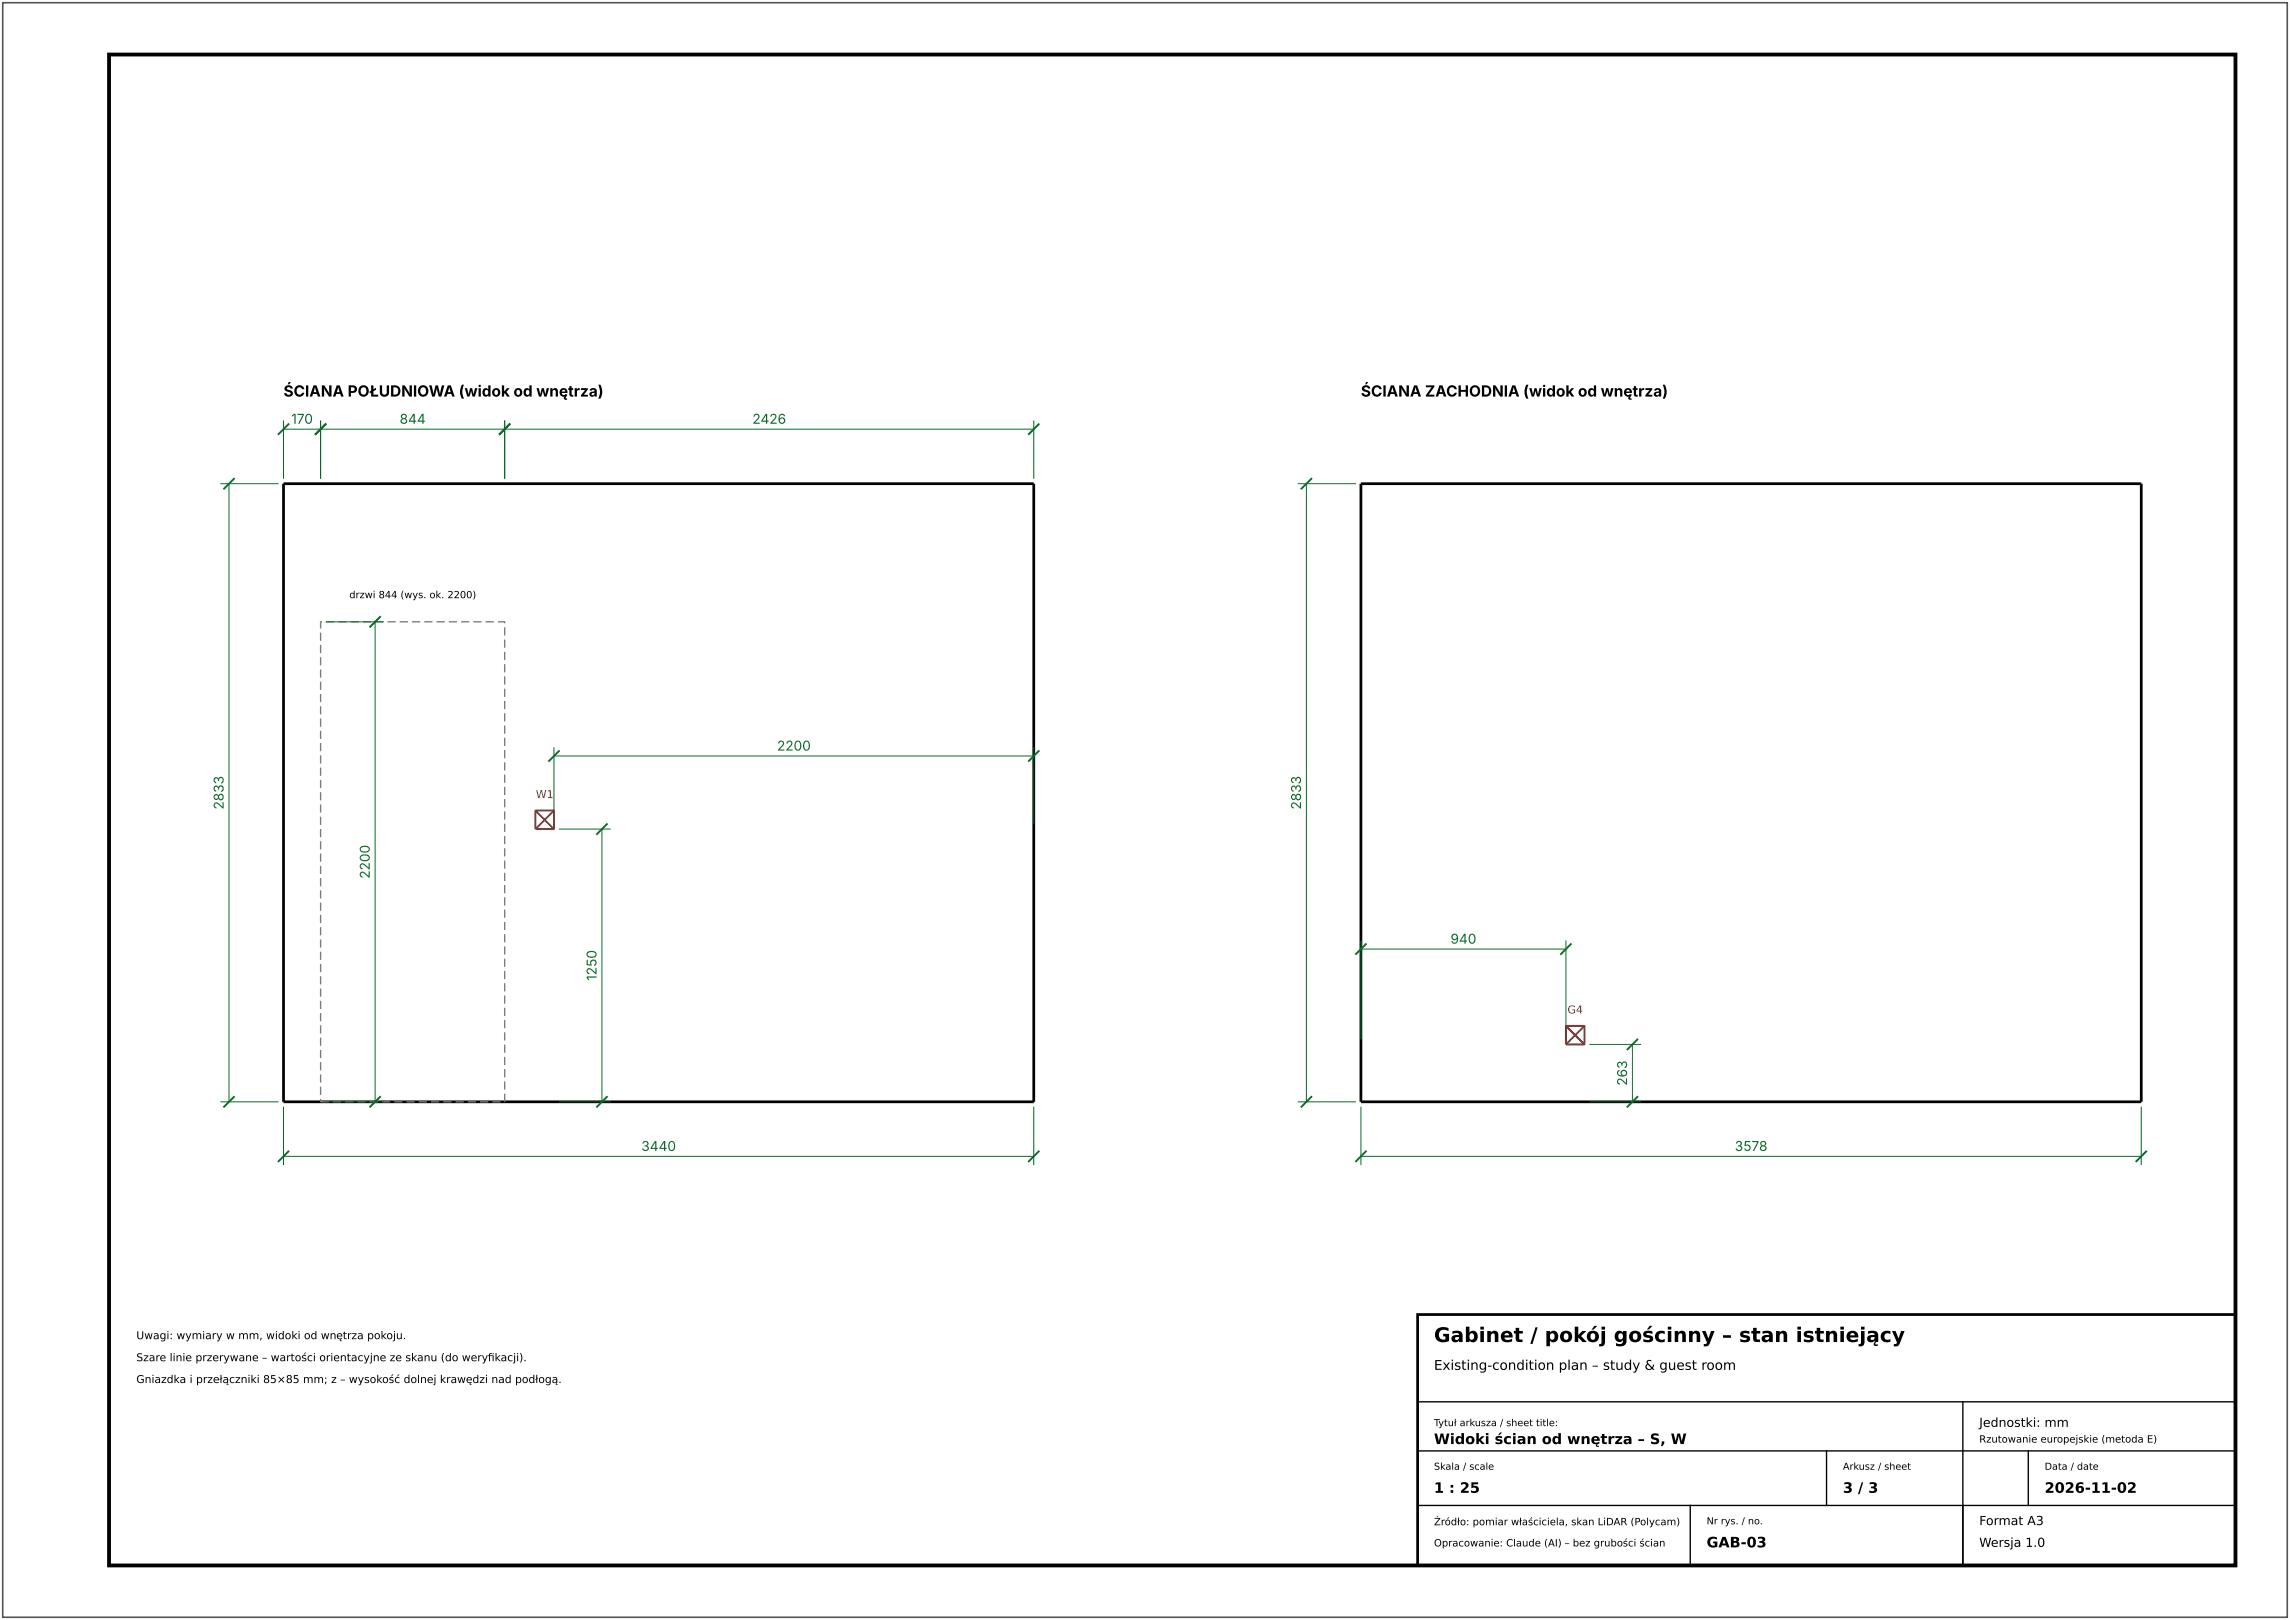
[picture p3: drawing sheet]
<svg xmlns="http://www.w3.org/2000/svg" width="420mm" height="297mm" viewBox="0 0 420 297" stroke-linecap="round" stroke-linejoin="round" font-family="sans-serif">
<defs><g id="words">
<text font-size="3.7" x="263" y="246">Gabinet / pokój gościnny – stan istniejący</text>
<g font-size="2.8">
<text x="52" y="72.7">ŚCIANA POŁUDNIOWA (widok od wnętrza)</text>
<text x="249.6" y="72.7">ŚCIANA ZACHODNIA (widok od wnętrza)</text>
</g>
<g font-size="2.6">
<text x="263" y="264.7">Widoki ścian od wnętrza – S, W</text>
<text x="263" y="273.7">1 : 25</text>
<text x="338" y="273.7">3 / 3</text>
<text x="375" y="273.7">2026-11-02</text>
<text x="313" y="283.7">GAB-03</text>
</g>
<g font-size="2.5" fill="#0b6b2a">
<text x="53.4" y="77.7">170</text>
<text x="73.3" y="77.7">844</text>
<text x="138" y="77.7">2426</text>
<text x="142.5" y="137.6">2200</text>
<text x="41" y="148.4" transform="rotate(-90 41 148.4)">2833</text>
<text x="238.6" y="148.4" transform="rotate(-90 238.6 148.4)">2833</text>
<text x="67.8" y="161.1" transform="rotate(-90 67.8 161.1)">2200</text>
<text x="266" y="173">940</text>
<text x="109.4" y="179.8" transform="rotate(-90 109.4 179.8)">1250</text>
<text x="298.4" y="199" transform="rotate(-90 298.4 199)">263</text>
<text x="117.6" y="211">3440</text>
<text x="318.2" y="211">3578</text>
</g>
<text font-size="2.5" x="263" y="251.1">Existing-condition plan – study &amp; guest room</text>
<g font-size="2.3">
<text x="363" y="261.6">Jednostki: mm</text>
<text x="363" y="279.6">Format A3</text>
<text x="363" y="283.6">Wersja 1.0</text>
</g>
<g font-size="2" fill="#c0261f">
<text x="98.3" y="146.3">W1</text>
<text x="287.5" y="185.8">G4</text>
</g>
<g font-size="2">
<text x="25" y="245.5">Uwagi: wymiary w mm, widoki od wnętrza pokoju.</text>
<text x="25" y="249.6">Szare linie przerywane – wartości orientacyjne ze skanu (do weryfkacji).</text>
<text x="89.5" y="249.6">i</text>
<text x="25" y="253.6">Gniazdka i przełączniki 85×85 mm; z – wysokość dolnej krawędzi nad podłogą.</text>
</g>
<g font-size="1.8">
<text x="64.1" y="109.7">drzwi 844 (wys. ok. 2200)</text>
<text x="263" y="261.5">Tytuł arkusza / sheet title:</text>
<text x="263" y="269.5">Skala / scale</text>
<text x="338" y="269.5">Arkusz / sheet</text>
<text x="363" y="264.5">Rzutowanie europejskie (metoda E)</text>
<text x="375" y="269.5">Data / date</text>
<text x="263" y="279.6">Źródło: pomiar właściciela, skan LiDAR (Polycam)</text>
<text x="313" y="279.5">Nr rys. / no.</text>
<text x="263" y="283.5">Opracowanie: Claude (AI) – bez grubości ścian</text>
</g>
</g></defs>
<path d="M.5 .5h419v296h-419z" fill="none" stroke="#555" stroke-width=".3"/>
<path d="M20 10h390v277h-390z" fill="none" stroke="#000" stroke-width=".7" stroke-linecap="butt"/>
<path d="M52 88.7h137.6v113.3h-137.6zM249.6 88.7h143.1v113.3h-143.1zM260 241h150v46h-150z" fill="none" stroke="#000" stroke-width=".5"/>
<g fill="none" stroke="#0b6b2a" stroke-width=".18">
<path d="M52 77.2v10.5M52 78.7h137.6M58.8 77.2v10.5M92.6 77.2v10.5M189.6 77.2v10.5M40.5 88.7h10.5M42 88.7v113.3M238.1 88.7h10.5M239.6 88.7v113.3M59.8 114h10.5M68.8 114v88M101.6 137.1v13.9"/>
<path d="M101.6 138.6h88M189.6 137.1v13.9M102.6 152h9.3M110.4 152v50M249.6 172.5v18M249.6 174h37.6M287.2 172.5v18M291.6 191.5h9.3M299.4 191.5v10.5M40.5 202h10.5M52 203v10.5M52 212h137.6"/>
<path d="M59.8 202h10.5M102.6 202h9.3M189.6 203v10.5M238.1 202h10.5M249.6 212h143.1M249.6 203v10.5M291.6 202h9.3M392.7 203v10.5"/>
</g>
<g fill="none" stroke="#0b6b2a" stroke-width=".35">
<path d="M52.9 77.8l-1.8 1.8M59.7 77.8l-1.8 1.8M93.5 77.8l-1.8 1.8M190.5 77.8l-1.8 1.8M42.9 87.8l-1.8 1.8M240.5 87.8l-1.8 1.8M69.7 113.1l-1.8 1.8M102.5 137.7l-1.8 1.8M190.5 137.7l-1.8 1.8M111.3 151.1l-1.8 1.8M250.5 173.1l-1.8 1.8M288.1 173.1l-1.8 1.8"/>
<path d="M300.3 190.6l-1.8 1.8M42.9 201.1l-1.8 1.8M52.9 211.1l-1.8 1.8M69.7 201.1l-1.8 1.8M111.3 201.1l-1.8 1.8M190.5 211.1l-1.8 1.8M240.5 201.1l-1.8 1.8M250.5 211.1l-1.8 1.8M300.3 201.1l-1.8 1.8M393.6 211.1l-1.8 1.8"/>
</g>
<path d="M58.8 202h33.8v-88h-33.8v88" fill="none" stroke="#7a7a7a" stroke-width=".25" stroke-dasharray="1.5 .7" stroke-linecap="butt"/>
<path d="M98.2 148.6h3.4v3.4h-3.4zM98.2 148.6l3.4 3.4M101.6 148.6l-3.4 3.4M287.2 188.1h3.4v3.4h-3.4zM287.2 188.1l3.4 3.4M290.6 188.1l-3.4 3.4" fill="none" stroke="#c0261f" stroke-width=".35"/>
<path d="M260 257h150M360 257v30M260 266h150M260 276h150M310 276v11M335 266v10M372 266v10" fill="none" stroke="#000" stroke-width=".25"/>
<use href="#words"/>
</svg>
